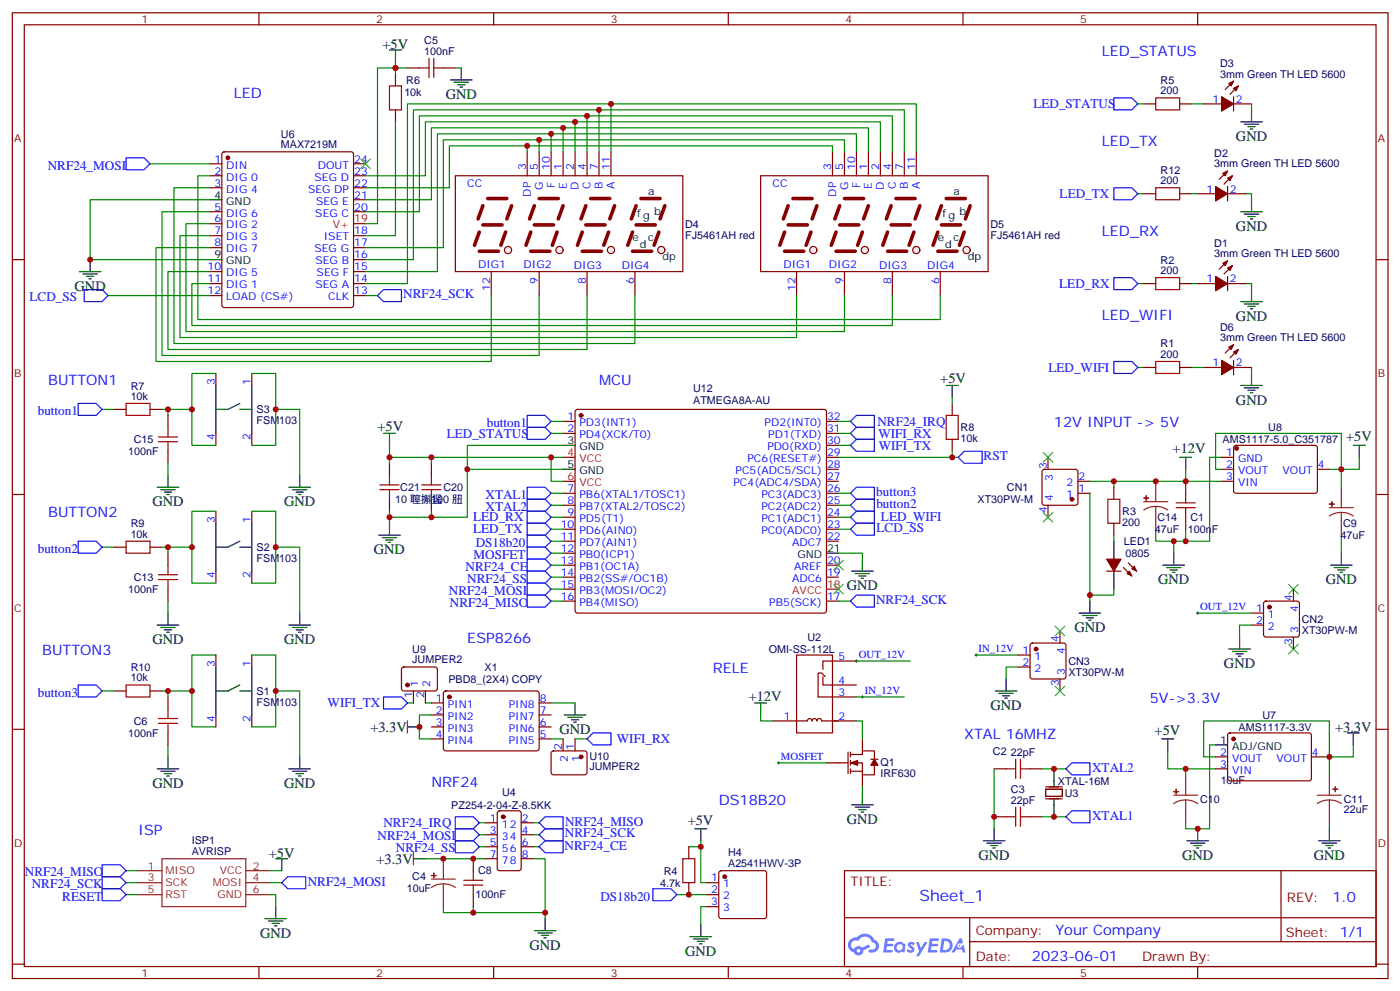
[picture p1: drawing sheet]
<svg xmlns="http://www.w3.org/2000/svg" width="413mm" height="292mm" viewBox="0 0 413 292" stroke-linecap="round" stroke-linejoin="round" font-family="sans-serif">
<defs><g id="words">
<text font-size="4.6" fill="#00f" x="270.9" y="265.4">Sheet_1</text>
<g font-size="4.2">
<text x="112.7" y="14.4">+5V</text>
<text x="131.3" y="29.2">GND</text>
<text x="364.2" y="41.5">GND</text>
<text x="364.2" y="68">GND</text>
<text x="22" y="85.6">GND</text>
<text x="364.2" y="94.4">GND</text>
<text x="277" y="112.8">+5V</text>
<text x="364.2" y="119.1">GND</text>
<text x="111.2" y="126.9">+5V</text>
<text x="396.6" y="129.9">+5V</text>
<text x="345.5" y="133.5">+12V</text>
<text x="44.9" y="149.1">GND</text>
<text x="83.7" y="149.1">GND</text>
<text x="110.2" y="163.2">GND</text>
<text x="249.5" y="173.8">GND</text>
<text x="341.2" y="172">GND</text>
<text x="390.6" y="172">GND</text>
<text x="44.9" y="189.7">GND</text>
<text x="83.7" y="189.7">GND</text>
<text x="316.5" y="186.2">GND</text>
<text x="360.6" y="196.7">GND</text>
<text x="220.6" y="206.3">+12V</text>
<text x="291.9" y="209.1">GND</text>
<text x="109.1" y="215.5">+3.3V</text>
<text x="393.4" y="215.5">+3.3V</text>
<text x="164.9" y="216.1">GND</text>
<text x="340.2" y="216.4">+5V</text>
<text x="44.9" y="232">GND</text>
<text x="83.7" y="232">GND</text>
<text x="202.6" y="242.8">+5V</text>
<text x="249.5" y="242.6">GND</text>
<text x="79.2" y="252.5">+5V</text>
<text x="110.9" y="254.3">+3.3V</text>
<text x="288.3" y="253.2">GND</text>
<text x="348.3" y="253.2">GND</text>
<text x="387.1" y="253.2">GND</text>
<text x="76.7" y="276.1">GND</text>
<text x="156" y="279.6">GND</text>
<text x="201.9" y="281.4">GND</text>
</g>
<g font-size="4.2" fill="#00f">
<text x="324.7" y="16.5">LED_STATUS</text>
<text x="68.9" y="28.8">LED</text>
<text x="324.7" y="42.9">LED_TX</text>
<text x="324.7" y="69.4">LED_RX</text>
<text x="324.7" y="94.1">LED_WIFI</text>
<text x="14.2" y="113.5">BUTTON1</text>
<text x="176.5" y="113.5">MCU</text>
<text x="310.6" y="125.8">12V INPUT -&gt; 5V</text>
<text x="14.2" y="152.3">BUTTON2</text>
<text x="137.7" y="189.3">ESP8266</text>
<text x="12.5" y="192.9">BUTTON3</text>
<text x="210" y="198.2">RELE</text>
<text x="338.8" y="207">5V-&gt;3.3V</text>
<text x="284.1" y="217.6">XTAL 16MHZ</text>
<text x="127.1" y="231.7">NRF24</text>
<text x="211.8" y="237">DS18B20</text>
<text x="40.7" y="245.8">ISP</text>
<text x="392.6" y="265.6">1.0</text>
<text x="311" y="275.2">Your Company</text>
<text x="304.1" y="283">2023-06-01</text>
</g>
<g font-size="3.9" fill="#00f">
<text x="304.5" y="31.9">LED_STATUS</text>
<text x="14.1" y="49.9">NRF24_MOSI</text>
<text x="312.2" y="58.3">LED_TX</text>
<text x="8.7" y="88.7">LCD_SS</text>
<text x="118.8" y="87.8">NRF24_SCK</text>
<text x="312.1" y="84.7">LED_RX</text>
<text x="308.9" y="109.5">LED_WIFI</text>
<text x="11.1" y="122.3">button1</text>
<text x="143.4" y="125.8">button1</text>
<text x="258.5" y="125.3">NRF24_IRQ</text>
<text x="131.6" y="128.9">LED_STATUS</text>
<text x="258.8" y="128.9">WIFI_RX</text>
<text x="258.9" y="132.4">WIFI_TX</text>
<text x="289.8" y="135.4">RST</text>
<text x="143.1" y="146.9">XTAL1</text>
<text x="258.2" y="146.1">button3</text>
<text x="258.2" y="149.5">button2</text>
<text x="139.4" y="153.5">LED_RX</text>
<text x="143.1" y="150.4">XTAL2</text>
<text x="259.6" y="153.5">LED_WIFI</text>
<text x="139.4" y="157.1">LED_TX</text>
<text x="140.2" y="161.1">DS18b20</text>
<text x="258.3" y="156.7">LCD_SS</text>
<text x="11.1" y="162.8">button2</text>
<text x="139.5" y="164.6">MOSFET</text>
<text x="137.2" y="168.2">NRF24_CE</text>
<text x="137.7" y="171.6">NRF24_SS</text>
<text x="132.3" y="175.1">NRF24_MOSI</text>
<text x="132.6" y="178.6">NRF24_MISO</text>
<text x="258.1" y="177.8">NRF24_SCK</text>
<text x="11.1" y="205.2">button3</text>
<text x="96.5" y="208.2">WIFI_TX</text>
<text x="181.8" y="218.7">WIFI_RX</text>
<text x="321.8" y="227.2">XTAL2</text>
<text x="113" y="243.5">NRF24_IRQ</text>
<text x="166.5" y="243.1">NRF24_MISO</text>
<text x="321.8" y="241.3">XTAL1</text>
<text x="111.3" y="247.5">NRF24_MOSI</text>
<text x="116.6" y="251">NRF24_SS</text>
<text x="166.4" y="250.1">NRF24_CE</text>
<text x="166.4" y="246.6">NRF24_SCK</text>
<text x="7.4" y="258">NRF24_MISO</text>
<text x="9.4" y="261.6">NRF24_SCK</text>
<text x="90.7" y="260.8">NRF24_MOSI</text>
<text x="18.3" y="265.2">RESET</text>
<text x="176.9" y="265.3">DS18b20</text>
</g>
<g font-size="3.9" fill="#800">
<text x="250.6" y="260.9">TITLE:</text>
<text x="379.2" y="265.6">REV:</text>
<text x="287.5" y="275.1">Company:</text>
<text x="378.9" y="275.8">Sheet: 1/1</text>
<text x="287.5" y="282.8">Date:</text>
<text x="336.5" y="282.9">Drawn By:</text>
</g>
<g font-size="3.2" fill="#800">
<text x="41.7" y="6.8">1</text>
<text x="110.9" y="6.8">2</text>
<text x="180" y="6.8">3</text>
<text x="249.2" y="6.8">4</text>
<text x="318.3" y="6.8">5</text>
<text x="4.2" y="41.9">A</text>
<text x="406" y="41.9">A</text>
<text x="4.2" y="111">B</text>
<text x="406" y="111">B</text>
<text x="4.2" y="180.2">C</text>
<text x="406" y="180.2">C</text>
<text x="4.2" y="249.3">D</text>
<text x="406" y="249.3">D</text>
<text x="41.7" y="287.6">1</text>
<text x="110.9" y="287.6">2</text>
<text x="180" y="287.6">3</text>
<text x="249.2" y="287.6">4</text>
<text x="318.3" y="287.6">5</text>
</g>
<g font-size="3.2" fill="#000080">
<text x="125" y="16.1">100nF</text>
<text x="125" y="12.9">C5</text>
<text x="359.5" y="22.8">3mm Green TH LED 5600</text>
<text x="359.5" y="19.8">D3</text>
<text x="119.1" y="28.2">10k</text>
<text x="119.7" y="24.7">R6</text>
<text x="342" y="27.8">200</text>
<text x="342" y="24.7">R5</text>
<text x="82.8" y="40.6">U6</text>
<text x="82.8" y="43.5">MAX7219M</text>
<text x="357.8" y="46.3">D2</text>
<text x="342" y="51.2">R12</text>
<text x="357.8" y="49.3">3mm Green TH LED 5600</text>
<text x="342" y="54.2">200</text>
<text x="201.9" y="70.3">FJ5461AH red</text>
<text x="201.9" y="67.2">D4</text>
<text x="291.9" y="70.3">FJ5461AH red</text>
<text x="291.9" y="67.2">D5</text>
<text x="342" y="77.6">R2</text>
<text x="357.8" y="75.7">3mm Green TH LED 5600</text>
<text x="357.8" y="72.7">D1</text>
<text x="342" y="80.7">200</text>
<text x="359.5" y="100.4">3mm Green TH LED 5600</text>
<text x="359.5" y="97.4">D6</text>
<text x="342" y="105.4">200</text>
<text x="342" y="102.3">R1</text>
<text x="38.5" y="117.7">10k</text>
<text x="38.5" y="114.7">R7</text>
<text x="204.2" y="118.9">ATMEGA8A-AU</text>
<text x="204.2" y="115.6">U12</text>
<text x="75.6" y="124.9">FSM103</text>
<text x="75.6" y="121.7">S3</text>
<text x="39.4" y="130.5">C15</text>
<text x="283" y="130.1">10k</text>
<text x="283" y="127">R8</text>
<text x="360.2" y="130.5">AMS1117-5.0_C351787</text>
<text x="373.7" y="127">U8</text>
<text x="37.8" y="134">100nF</text>
<text x="116.4" y="148.1">10 䏄㩂䀀</text>
<text x="118" y="144.6">C21</text>
<text x="127" y="148.1">100 䏔␀</text>
<text x="130.6" y="144.6">C20</text>
<text x="288" y="148.1">XT30PW-M</text>
<text x="296.7" y="144.6">CN1</text>
<text x="38.5" y="155.3">R9</text>
<text x="330.7" y="154.8">200</text>
<text x="330.7" y="151.7">R3</text>
<text x="341" y="153.4">C14</text>
<text x="350.8" y="153.4">C1</text>
<text x="395.7" y="155.2">C9</text>
<text x="38.5" y="158.3">10k</text>
<text x="331.1" y="160.5">LED1</text>
<text x="340.3" y="157">47uF</text>
<text x="350" y="157">100nF</text>
<text x="395" y="158.7">47uF</text>
<text x="75.6" y="165.4">FSM103</text>
<text x="75.6" y="162.3">S2</text>
<text x="331.6" y="164">0805</text>
<text x="39.4" y="171.1">C13</text>
<text x="37.8" y="174.6">100nF</text>
<text x="383.6" y="183.4">CN2</text>
<text x="237.9" y="188.7">U2</text>
<text x="383.6" y="186.6">XT30PW-M</text>
<text x="38.5" y="197.6">R10</text>
<text x="121.5" y="195.3">JUMPER2</text>
<text x="121.5" y="192.2">U9</text>
<text x="142.8" y="197.5">X1</text>
<text x="226.5" y="192.2">OMI-SS-112L</text>
<text x="314.8" y="195.8">CN3</text>
<text x="38.5" y="200.6">10k</text>
<text x="132.1" y="201">PBD8_(2X4) COPY</text>
<text x="314.8" y="198.9">XT30PW-M</text>
<text x="75.6" y="207.8">FSM103</text>
<text x="75.6" y="204.6">S1</text>
<text x="39.4" y="213.4">C6</text>
<text x="364.9" y="215.1">AMS1117-3.3V</text>
<text x="371.9" y="211.7">U7</text>
<text x="37.8" y="216.9">100nF</text>
<text x="173.7" y="226.8">JUMPER2</text>
<text x="173.7" y="223.6">U10</text>
<text x="259.4" y="225.7">Q1</text>
<text x="292.6" y="222.3">C2</text>
<text x="297.9" y="222.5">22pF</text>
<text x="259.4" y="228.8">IRF630</text>
<text x="297.9" y="233.4">C3</text>
<text x="311.7" y="231.1">XTAL-16M</text>
<text x="359.7" y="231">10uF</text>
<text x="133" y="238.1">PZ254-2-04-Z-8.5KK</text>
<text x="147.9" y="234.5">U4</text>
<text x="297.9" y="236.6">22pF</text>
<text x="313.7" y="234.6">U3</text>
<text x="353.6" y="236.3">C10</text>
<text x="395.9" y="239.5">22uF</text>
<text x="395.9" y="236.4">C11</text>
<text x="56.5" y="251.7">AVRISP</text>
<text x="56.5" y="248.5">ISP1</text>
<text x="140.9" y="257.5">C8</text>
<text x="195.6" y="257.5">R4</text>
<text x="214.5" y="255.2">A2541HWV-3P</text>
<text x="214.5" y="252.1">H4</text>
<text x="119.8" y="262.8">10uF</text>
<text x="121.5" y="259.2">C4</text>
<text x="194.5" y="261.1">4.7k</text>
<text x="140.1" y="264.5">100nF</text>
</g>
<g font-size="3.2" fill="#00f">
<text x="357.2" y="30.2">1</text>
<text x="364.2" y="30.2">2</text>
<text x="63.2" y="47.9">1</text>
<text x="104.4" y="47.9">24</text>
<text x="63.2" y="51.4">2</text>
<text x="66.7" y="53.2">DIG 0</text>
<text x="66.7" y="49.6">DIN</text>
<text x="92.7" y="53.2">SEG D</text>
<text x="93.6" y="49.6">DOUT</text>
<text x="104.4" y="51.4">23</text>
<text x="155" y="50" transform="rotate(-90 155 50)">3</text>
<text x="158.5" y="50" transform="rotate(-90 158.5 50)">5</text>
<text x="162" y="50" transform="rotate(-90 162 50)">10</text>
<text x="165.6" y="50" transform="rotate(-90 165.6 50)">1</text>
<text x="169.1" y="50" transform="rotate(-90 169.1 50)">2</text>
<text x="172.6" y="50" transform="rotate(-90 172.6 50)">4</text>
<text x="176.1" y="50" transform="rotate(-90 176.1 50)">7</text>
<text x="179.7" y="50" transform="rotate(-90 179.7 50)">11</text>
<text x="244.9" y="50" transform="rotate(-90 244.9 50)">3</text>
<text x="248.5" y="50" transform="rotate(-90 248.5 50)">5</text>
<text x="252" y="50" transform="rotate(-90 252 50)">10</text>
<text x="255.5" y="50" transform="rotate(-90 255.5 50)">1</text>
<text x="259" y="50" transform="rotate(-90 259 50)">2</text>
<text x="262.6" y="50" transform="rotate(-90 262.6 50)">4</text>
<text x="266.1" y="50" transform="rotate(-90 266.1 50)">7</text>
<text x="269.6" y="50" transform="rotate(-90 269.6 50)">11</text>
<text x="63.2" y="54.9">3</text>
<text x="66.7" y="56.7">DIG 4</text>
<text x="90.8" y="56.7">SEG DP</text>
<text x="104.4" y="54.9">22</text>
<text x="104.4" y="58.5">21</text>
<text x="137.7" y="55">CC</text>
<text x="156.4" y="57.9" transform="rotate(-90 156.4 57.9)">DP</text>
<text x="159.9" y="56" transform="rotate(-90 159.9 56)">G</text>
<text x="163.4" y="55.3" transform="rotate(-90 163.4 55.3)">F</text>
<text x="167" y="55.5" transform="rotate(-90 167 55.5)">E</text>
<text x="170.5" y="56" transform="rotate(-90 170.5 56)">D</text>
<text x="174" y="55.7" transform="rotate(-90 174 55.7)">C</text>
<text x="177.6" y="55.7" transform="rotate(-90 177.6 55.7)">B</text>
<text x="181.1" y="55.7" transform="rotate(-90 181.1 55.7)">A</text>
<text x="227.6" y="55">CC</text>
<text x="246.3" y="57.9" transform="rotate(-90 246.3 57.9)">DP</text>
<text x="249.9" y="56" transform="rotate(-90 249.9 56)">G</text>
<text x="253.4" y="55.3" transform="rotate(-90 253.4 55.3)">F</text>
<text x="256.9" y="55.5" transform="rotate(-90 256.9 55.5)">E</text>
<text x="260.5" y="56" transform="rotate(-90 260.5 56)">D</text>
<text x="264" y="55.7" transform="rotate(-90 264 55.7)">C</text>
<text x="267.5" y="55.7" transform="rotate(-90 267.5 55.7)">B</text>
<text x="271" y="55.7" transform="rotate(-90 271 55.7)">A</text>
<text x="355.5" y="56.7">1</text>
<text x="362.4" y="56.7">2</text>
<text x="63.2" y="65.5">6</text>
<text x="63.2" y="62">5</text>
<text x="66.7" y="63.7">DIG 6</text>
<text x="92.9" y="63.7">SEG C</text>
<text x="93.1" y="60.2">SEG E</text>
<text x="104.4" y="62">20</text>
<text x="63.2" y="69">7</text>
<text x="66.7" y="70.8">DIG 3</text>
<text x="66.7" y="67.3">DIG 2</text>
<text x="95.4" y="70.8">ISET</text>
<text x="104.4" y="69">18</text>
<text x="63.2" y="72.6">8</text>
<text x="66.7" y="74.3">DIG 7</text>
<text x="92.7" y="74.3">SEG G</text>
<text x="92.9" y="77.9">SEG B</text>
<text x="104.4" y="72.6">17</text>
<text x="104.4" y="76.1">16</text>
<text x="61.2" y="83.1">11</text>
<text x="61.2" y="79.6">10</text>
<text x="66.7" y="81.4">DIG 5</text>
<text x="93.3" y="81.4">SEG F</text>
<text x="104.4" y="79.6">15</text>
<text x="104.4" y="83.1">14</text>
<text x="140.9" y="79">DIG1</text>
<text x="154.3" y="79">DIG2</text>
<text x="158.5" y="83.8" transform="rotate(-90 158.5 83.8)">9</text>
<text x="169.1" y="79.1">DIG3</text>
<text x="172.6" y="83.8" transform="rotate(-90 172.6 83.8)">8</text>
<text x="183.2" y="79.1">DIG4</text>
<text x="186.7" y="83.8" transform="rotate(-90 186.7 83.8)">6</text>
<text x="230.8" y="79">DIG1</text>
<text x="244.2" y="79">DIG2</text>
<text x="248.5" y="83.8" transform="rotate(-90 248.5 83.8)">9</text>
<text x="259" y="79.1">DIG3</text>
<text x="262.6" y="83.8" transform="rotate(-90 262.6 83.8)">8</text>
<text x="273.2" y="79.1">DIG4</text>
<text x="276.7" y="83.8" transform="rotate(-90 276.7 83.8)">6</text>
<text x="355.5" y="83.1">1</text>
<text x="362.4" y="83.1">2</text>
<text x="61.2" y="86.7">12</text>
<text x="66.7" y="88.4">LOAD (CS#)</text>
<text x="66.7" y="84.9">DIG 1</text>
<text x="92.9" y="84.9">SEG A</text>
<text x="96.7" y="88.4">CLK</text>
<text x="104.4" y="86.7">13</text>
<text x="144.4" y="85.8" transform="rotate(-90 144.4 85.8)">12</text>
<text x="234.4" y="85.8" transform="rotate(-90 234.4 85.8)">12</text>
<text x="357.2" y="107.8">1</text>
<text x="364.2" y="107.8">2</text>
<text x="63.3" y="113.5" transform="rotate(-90 63.3 113.5)">3</text>
<text x="73.8" y="113.5" transform="rotate(-90 73.8 113.5)">1</text>
<text x="167.2" y="123.7">1</text>
<text x="170.7" y="125.5">PD3(INT1)</text>
<text x="225.3" y="125.5">PD2(INT0)</text>
<text x="243.7" y="123.7">32</text>
<text x="63.3" y="129.6" transform="rotate(-90 63.3 129.6)">4</text>
<text x="73.8" y="129.6" transform="rotate(-90 73.8 129.6)">2</text>
<text x="167.2" y="127.2">2</text>
<text x="170.7" y="129">PD4(XCK/T0)</text>
<text x="226.4" y="129">PD1(TXD)</text>
<text x="243.7" y="130.8">30</text>
<text x="243.7" y="127.2">31</text>
<text x="220.2" y="136.1">PC6(RESET#)</text>
<text x="226.1" y="132.5">PD0(RXD)</text>
<text x="243.7" y="137.8">28</text>
<text x="243.7" y="134.3">29</text>
<text x="361.3" y="134.3">1</text>
<text x="361.3" y="137.8">2</text>
<text x="364.8" y="136.1">GND</text>
<text x="388.3" y="137.8">4</text>
<text x="216.1" y="143.1">PC4(ADC4/SDA)</text>
<text x="216.8" y="139.6">PC5(ADC5/SCL)</text>
<text x="243.7" y="141.4">27</text>
<text x="308.4" y="138" transform="rotate(-90 308.4 138)">3</text>
<text x="310.2" y="141.5" transform="rotate(-90 310.2 141.5)">3</text>
<text x="314.3" y="143.1">2</text>
<text x="317.8" y="141.4">2</text>
<text x="361.3" y="141.4">3</text>
<text x="364.8" y="139.6">VOUT</text>
<text x="364.8" y="143.1">VIN</text>
<text x="377.9" y="139.6">VOUT</text>
<text x="167.2" y="144.9">7</text>
<text x="167.2" y="148.4">8</text>
<text x="170.7" y="146.6">PB6(XTAL1/TOSC1)</text>
<text x="224.3" y="146.6">PC3(ADC3)</text>
<text x="243.7" y="148.4">25</text>
<text x="243.7" y="144.9">26</text>
<text x="310.2" y="147.5" transform="rotate(-90 310.2 147.5)">4</text>
<text x="314.3" y="146.6">1</text>
<text x="317.8" y="144.9">1</text>
<text x="63.3" y="154.1" transform="rotate(-90 63.3 154.1)">3</text>
<text x="73.8" y="154.1" transform="rotate(-90 73.8 154.1)">1</text>
<text x="165.2" y="155.5">10</text>
<text x="167.2" y="151.9">9</text>
<text x="170.7" y="150.2">PB7(XTAL2/TOSC2)</text>
<text x="170.7" y="153.7">PD5(T1)</text>
<text x="224.3" y="153.7">PC1(ADC1)</text>
<text x="224.3" y="150.2">PC2(ADC2)</text>
<text x="243.7" y="155.5">23</text>
<text x="243.7" y="151.9">24</text>
<text x="308.4" y="151" transform="rotate(-90 308.4 151)">4</text>
<text x="165.2" y="159">11</text>
<text x="170.7" y="157.2">PD6(AIN0)</text>
<text x="170.7" y="160.8">PD7(AIN1)</text>
<text x="224.3" y="157.2">PC0(ADC0)</text>
<text x="233.4" y="160.8">ADC7</text>
<text x="243.7" y="159">22</text>
<text x="165.2" y="162.5">12</text>
<text x="165.2" y="166.1">13</text>
<text x="170.7" y="164.3">PB0(ICP1)</text>
<text x="170.7" y="167.8">PB1(OC1A)</text>
<text x="234" y="167.8">AREF</text>
<text x="243.7" y="166.1">20</text>
<text x="63.3" y="170.2" transform="rotate(-90 63.3 170.2)">4</text>
<text x="73.8" y="170.2" transform="rotate(-90 73.8 170.2)">2</text>
<text x="165.2" y="169.6">14</text>
<text x="165.2" y="173.1">15</text>
<text x="170.7" y="171.3">PB2(SS#/OC1B)</text>
<text x="233.4" y="171.3">ADC6</text>
<text x="243.7" y="169.6">19</text>
<text x="165.2" y="176.6">16</text>
<text x="170.7" y="174.9">PB3(MOSI/OC2)</text>
<text x="170.7" y="178.4">PB4(MISO)</text>
<text x="226.6" y="178.4">PB5(SCK)</text>
<text x="243.7" y="176.6">17</text>
<text x="353.6" y="179.6">OUT_12V</text>
<text x="380.8" y="176.8" transform="rotate(-90 380.8 176.8)">4</text>
<text x="370.1" y="180.2">1</text>
<text x="370.1" y="183.7">2</text>
<text x="373.6" y="181.9">1</text>
<text x="373.6" y="185.5">2</text>
<text x="382.5" y="180.3" transform="rotate(-90 382.5 180.3)">4</text>
<text x="288.3" y="192">IN_12V</text>
<text x="312" y="189.2" transform="rotate(-90 312 189.2)">4</text>
<text x="380.8" y="189.8" transform="rotate(-90 380.8 189.8)">3</text>
<text x="382.5" y="186.3" transform="rotate(-90 382.5 186.3)">3</text>
<text x="63.3" y="196.4" transform="rotate(-90 63.3 196.4)">3</text>
<text x="73.8" y="196.4" transform="rotate(-90 73.8 196.4)">1</text>
<text x="247.1" y="194.3">5</text>
<text x="253.1" y="193.7">OUT_12V</text>
<text x="301.3" y="192.5">1</text>
<text x="301.3" y="196">2</text>
<text x="304.8" y="194.3">1</text>
<text x="304.8" y="197.8">2</text>
<text x="313.7" y="192.7" transform="rotate(-90 313.7 192.7)">4</text>
<text x="123.2" y="202.1" transform="rotate(-90 123.2 202.1)">1</text>
<text x="126.8" y="202.1" transform="rotate(-90 126.8 202.1)">2</text>
<text x="247.1" y="201.3">4</text>
<text x="312" y="202.1" transform="rotate(-90 312 202.1)">3</text>
<text x="313.7" y="198.6" transform="rotate(-90 313.7 198.6)">3</text>
<text x="121.5" y="205.6" transform="rotate(-90 121.5 205.6)">1</text>
<text x="125" y="205.6" transform="rotate(-90 125 205.6)">2</text>
<text x="128.4" y="206.6">1</text>
<text x="131.9" y="208.4">PIN1</text>
<text x="149.9" y="208.4">PIN8</text>
<text x="159" y="206.6">8</text>
<text x="247.1" y="204.9">3</text>
<text x="254.8" y="204.3">IN_12V</text>
<text x="63.3" y="212.5" transform="rotate(-90 63.3 212.5)">4</text>
<text x="73.8" y="212.5" transform="rotate(-90 73.8 212.5)">2</text>
<text x="128.4" y="210.1">2</text>
<text x="128.4" y="213.7">3</text>
<text x="131.9" y="211.9">PIN2</text>
<text x="131.9" y="215.4">PIN3</text>
<text x="149.9" y="215.4">PIN6</text>
<text x="149.9" y="211.9">PIN7</text>
<text x="159" y="213.7">6</text>
<text x="159" y="210.1">7</text>
<text x="230.9" y="211.9">1</text>
<text x="247.1" y="211.9">2</text>
<text x="128.4" y="217.2">4</text>
<text x="131.9" y="219">PIN4</text>
<text x="149.9" y="219">PIN5</text>
<text x="159" y="217.2">5</text>
<text x="165.6" y="220.9" transform="rotate(-90 165.6 220.9)">2</text>
<text x="169.1" y="220.9" transform="rotate(-90 169.1 220.9)">1</text>
<text x="167.3" y="224.4" transform="rotate(-90 167.3 224.4)">2</text>
<text x="170.9" y="224.4" transform="rotate(-90 170.9 224.4)">1</text>
<text x="230.1" y="223.7">MOSFET</text>
<text x="359.5" y="222.5">2</text>
<text x="359.5" y="226">3</text>
<text x="363" y="224.3">VOUT</text>
<text x="363" y="227.8">VIN</text>
<text x="376.1" y="224.3">VOUT</text>
<text x="386.6" y="222.5">4</text>
<text x="144.3" y="241.9">1</text>
<text x="144.3" y="245.4">3</text>
<text x="147.8" y="243.7">12</text>
<text x="153.7" y="245.4">4</text>
<text x="153.7" y="241.9">2</text>
<text x="144.3" y="249">5</text>
<text x="147.8" y="247.2">34</text>
<text x="147.8" y="250.7">56</text>
<text x="153.7" y="249">6</text>
<text x="144.3" y="252.5">7</text>
<text x="147.8" y="254.2">78</text>
<text x="153.7" y="252.5">8</text>
<text x="209.6" y="259.5">1</text>
<text x="209.6" y="263.1">2</text>
<text x="213.1" y="261.3">1</text>
<text x="209.6" y="266.6">3</text>
<text x="213.1" y="264.8">2</text>
<text x="213.1" y="268.4">3</text>
</g>
<g font-size="3.2">
<text x="63.2" y="58.5">4</text>
<text x="191" y="57.5">a</text>
<text x="280.9" y="57.5">a</text>
<text x="66.7" y="60.2">GND</text>
<text x="187.8" y="63.9">fg b</text>
<text x="277.7" y="63.9">fg b</text>
<text x="186.4" y="70.9">e</text>
<text x="191" y="70.9">c</text>
<text x="276.3" y="70.9">e</text>
<text x="280.9" y="70.9">c</text>
<text x="63.2" y="76.1">9</text>
<text x="66.7" y="77.9">GND</text>
<text x="188.5" y="73.1">d</text>
<text x="195.2" y="76.6">dp</text>
<text x="278.4" y="73.1">d</text>
<text x="285.2" y="76.6">dp</text>
<text x="167.2" y="130.8">3</text>
<text x="167.2" y="137.8">5</text>
<text x="170.7" y="132.5">GND</text>
<text x="170.7" y="139.6">GND</text>
<text x="234.9" y="164.3">GND</text>
<text x="243.7" y="162.5">21</text>
<text x="359.5" y="219">1</text>
<text x="363" y="220.7">ADJ/GND</text>
</g>
<g font-size="3.2" fill="#f00">
<text x="104.4" y="65.5">19</text>
<text x="98.1" y="67.3">V+</text>
<text x="167.2" y="134.3">4</text>
<text x="170.7" y="136.1">VCC</text>
<text x="167.2" y="141.4">6</text>
<text x="170.7" y="143.1">VCC</text>
<text x="243.7" y="173.1">18</text>
<text x="233.4" y="174.9">AVCC</text>
</g>
<g font-size="3.2" fill="#8d2323">
<text x="43.6" y="256">1</text>
<text x="48.8" y="257.4">MISO</text>
<text x="64.8" y="257.4">VCC</text>
<text x="74.5" y="256">2</text>
<text x="43.6" y="259.5">3</text>
<text x="43.6" y="263.1">5</text>
<text x="48.8" y="260.9">SCK</text>
<text x="62.7" y="260.9">MOSI</text>
<text x="74.5" y="263.1">6</text>
<text x="74.5" y="259.5">4</text>
<text x="48.8" y="264.5">RST</text>
<text x="64.1" y="264.5">GND</text>
</g>
</g></defs>
<g fill="none" stroke="#870000" stroke-width=".35">
<path d="M3.6 3.8h405.4v284.3h-405.4zM7.2 7.3h398.2v277.3h-398.2zM76.3 3.8v3.5M145.5 3.8v3.5M214.6 3.8v3.5M283.7 3.8v3.5M352.9 3.8v3.5M3.6 76.4h3.6M405.4 76.4h3.6M3.6 145.6h3.6M405.4 145.6h3.6M3.6 214.7h3.6"/>
<path d="M405.4 214.7h3.6M248.8 256.4h156.6v28.2h-156.6zM377.4 256.4v20.9M248.8 270.2h156.5M285.7 277.3h119.6M285.7 270.2v14.1M3.6 283.9h3.6M76.3 284.6v3.5M145.5 284.6v3.5M214.6 284.6v3.5M283.7 284.6v3.5M352.9 284.6v3.5"/>
<path d="M405.4 283.9h3.6"/>
</g>
<g fill="#5487ff">
<path d="M267.8 277.5a1.22 1.22 0 0 1 1.7 .3l-.4 .6a.47 .47 0 0 0-.3-.4 .47 .47 0 0 0-.5 .2l.2 .2a1.14 1.14 0 0 1 .7 1.7 1.14 1.14 0 0 1-1.9 0l-.2-.2 .5-.5 .7 .4a.29 .29 0 0 0 .4-.2 .29 .29 0 0 0-.3-.4 1.04 1.04 0 0 1-.6-1.7z"/>
<path d="M260.8 276.3h2.4l.3 .2-.1 .5h-1.9l-.1 .9h1.5l.4 .4-.4 .3h-1.6l-.2 1.1 1.8 .1 .1 .3-.1 .3h-2.7z"/>
<path d="M274 276.3h2.3l.3 .2-.1 .5h-1.8l-.1 .9h1.5l.3 .4-.4 .3h-1.6l-.1 1.1 1.7 .1 .2 .3-.2 .3h-2.6z"/>
<path d="M282.7 276.3h.7l.3 1.2-.6 .4a.69 .69 0 0 0-1 .2 .69 .69 0 0 0 .5 1 .69 .69 0 0 0 .8-.6l.5-.3 .6 2.2h-.8l-.2-.8h-1.8l-.5 .8h-.8z"/>
<path d="M269.9 277.4h.8l.6 1.8 1.1-1.8h.9l-2.6 4.2h-.8l.9-1.6z"/>
<path d="M277.5 276.3l-.6 4.1h1.3a2.11 2.11 0 0 0 2.5-2.1 2.11 2.11 0 0 0-2.5-2zM278.2 277a1.39 1.39 0 0 1 1.7 1.4 1.39 1.39 0 0 1-1.8 1.3h-.3z"/>
<path d="M263.8 277.9a1.54 1.54 0 0 0-.1 2.2 1.54 1.54 0 0 0 2.2 .1l.6 .2 .3-2.3-.2-.2h-.4a1.49 1.49 0 0 0-2.4 0zM264.1 278.9a.94 .94 0 0 1 1.8 0 .94 .94 0 0 1-1.8 0z"/>
<path d="M250.5 276.7a2.18 2.18 0 0 0 1.1 3.7 1.44 1.44 0 0 0 1.6 .9 1.44 1.44 0 0 0 1.2-1.5l2-1-.5-.7-1.9 .9a1.47 1.47 0 0 0-2.4 .5 1.39 1.39 0 0 1-.7-2 1.39 1.39 0 0 1 2-.4 2.12 2.12 0 0 1 2.2-1.3 2.12 2.12 0 0 1 1.9 1.7 1.14 1.14 0 0 1 1.1 1.4 1.14 1.14 0 0 1-1.7 .7 .43 .43 0 0 0-.5 .4 .43 .43 0 0 0 .4 .5 1.98 1.98 0 0 0 2.5-1.3 1.98 1.98 0 0 0-1.2-2.5 3.1 3.1 0 0 0-5.3-.7l-.9 .1zM252.4 280a.55 .55 0 0 1 1.1 0 .55 .55 0 0 1-1.1 0z"/>
<circle cx="282.7" cy="278.4" r=".26"/>
</g>
<g fill="none" stroke="#008700" stroke-width=".35">
<path d="M335.2 30.6h1.8M351.1 30.6h3.5M368.8 30.6v1.7M335.2 57h1.8M351.1 57h1.8M367 57h1.8v1.8M335.2 83.5h1.8M351.1 83.5h1.8M367 83.5h1.8v1.8M349.4 138.2v3.5M359.9 138.2h-1.7v-10.6h37v10.6h-3.5M359.9 134.7h-3.5v24.6h-7"/>
<path d="M400.5 134.7v3.5h-5.3v5.3M321.1 145.2v30h7.1v-1.7M321.1 141.7h38.8M328.2 141.7v1.8M328.2 157.6v1.7M340.5 155.8v3.5h8.9v-3.5M345.8 159.3v3.6M395.2 157.6v5.3M321.1 175.2v1.8M252.3 194.6h15.9M120.1 207h1.7M125.3 207h1.8"/>
<path d="M127.1 210.5h-3.5v7.1h3.5M162.4 217.6h3.5M162.4 207h7M169.4 217.6h3.6M224.1 210.5v1.8h3.5M252.3 212.3h1.8v5.3M252.3 205.2h14.2M358.2 219.3h-1.8v24.7h-7v-1.7M398.7 219.3v3.5h-7v-10.5h-37.1v10.5h3.6M229.4 224.6h14.1M254.1 231.7v1.7M292.9 226.4v17.6"/>
<path d="M307 226.4h7.1M344.1 221.1v5.3h5.3M358.2 226.4h-8.8v1.7M389.9 222.8h1.8v5.3M37.1 256.4h3.6M37.1 259.9h3.6M79.5 256.4h3.5M79.5 259.9h3.5M125.3 252.8h17.7M141.2 249.3h1.8M141.2 245.8h1.8M141.2 242.3h1.8"/>
<path d="M157.1 252.8h3.5v17.7M157.1 249.3h1.8M157.1 245.8h1.8M157.1 242.3h1.8M203 249.3h3.5v10.6h1.7M206.5 247.5v1.8M307 240.5h7.1M391.7 242.3v1.7M37.1 263.4h3.6M79.5 263.4h1.7v3.5M130.6 266.9v1.8h30M139.5 266.9v1.8"/>
<path d="M199.4 263.4h8.8M208.2 266.9h-1.7v5.3"/>
</g>
<g fill="none" stroke="#a10000" stroke-width=".35">
<path d="M340.5 28.8h7.1v3.5h-7.1zM340.5 55.3h7.1v3.5h-7.1zM340.5 81.7h7.1v3.6h-7.1zM326.4 147h3.6v7.1h-3.6zM346.5 149.5h5.7M346.5 148.1h5.7M349.4 145.2v2.9M349.4 149.5v2.8M296.4 226.4h2.9M299.3 223.6v5.6M299.3 237.7v5.6M300.7 223.6v5.6"/>
<path d="M300.7 237.7v5.6M300.7 226.4h2.8M136.6 259.2h5.7M139.5 256.4v2.8M201.2 252.8h3.5v7.1h-3.5zM296.4 240.5h2.9M300.7 240.5h2.8M136.6 260.6h5.7M139.5 260.6v2.8"/>
</g>
<g fill="none" stroke="#870000" stroke-width=".35">
<path d="M337 30.6h3.5M347.6 30.6h3.5M354.6 30.6h5.3M363.5 30.6h5.3M363.5 23.9l-2.5 2.5M363.5 28.5v4.2M364.9 25.3l-2.5 2.5M61.8 48.2h3.6M61.8 51.8h3.6M61.8 55.3h3.6M65.6 44.9l.5-.2h37.4l.5 .2 .2 .5v44.5l-.3 .5-.4 .2h-37.4l-.5-.3-.2-.4v-44.5zM104.2 48.2h3.5"/>
<path d="M104.2 51.8h3.5M104.2 55.3h3.5M104.2 58.8h3.5M134.2 51.8h67v28.2h-67zM155.3 44.7v7.1M158.9 44.7v7.1M162.4 44.7v7.1M165.9 44.7v7.1M169.4 44.7v7.1M173 44.7v7.1M176.5 44.7v7.1M180 44.7v7.1"/>
<path d="M337 57h3.5M347.6 57h3.5M352.9 57h5.3M361.7 57h5.3M361.7 50.3l-2.5 2.5M361.7 54.9v4.3M363.1 51.8l-2.5 2.4M61.8 62.3h3.6M61.8 69.4h3.6M61.8 72.9h3.6M61.8 80h3.6M61.8 65.9h3.6"/>
<path d="M104.2 62.3h3.5M104.2 69.4h3.5M104.2 72.9h3.5M104.2 76.4h3.5M104.2 80h3.5M144.7 80v7M158.9 80v7M173 80v7M187.1 80v7M361.7 76.8l-2.5 2.5M363.1 78.2l-2.5 2.5M61.8 83.5h3.6"/>
<path d="M61.8 87h3.6M104.2 83.5h3.5M104.2 87h3.5M337 83.5h3.5M347.6 83.5h3.5M352.9 83.5h5.3M361.7 81.4v4.2M361.7 83.5h5.3M359.9 134.7h3.6M359.9 138.2h3.6M363.7 131.3l.5-.2 23.5 .1 .5 .6-.1 13-.6 .4h-23.6l-.4-.7v-12.7zM388.2 138.2h3.5"/>
<path d="M328.2 143.5v3.5M328.2 154.1v3.5M349.4 141.7v3.5M349.4 152.3v3.5M359.9 141.7h3.6M326.1 168.2h4.2M331 167.1l2.5 2.5M332.4 165.7l2.5 2.5M118.5 196.6l.5-.2h9.4l.5 .7-.1 5.9-.6 .4h-9.5l-.4-.7v-5.6zM234.7 192.9h10.6v22.9h-10.6zM242.5 199.2v2.5h9.8M243.2 199.2l-1.1-1h-1v7h11.2"/>
<path d="M252.3 194.6h-9.8v2.5M121.8 203.4v3.6M125.3 203.4v3.6M127.1 207h3.5M127.1 210.5h3.5M127.1 214h3.5M127.1 217.6h3.5M130.9 203.7l.4-.3 27.1 .1 .5 .7-.1 16.5-.6 .4-27.1-.1-.5-.6v-16.2zM158.9 207h3.5M158.9 210.5h3.5M158.9 214h3.5M158.9 217.6h3.5"/>
<path d="M165.9 217.6v3.5M169.4 217.6v3.5M227.6 212.3h10.3a.71 .71 0 0 1 .7-.7 .71 .71 0 0 1 .7 .7 .71 .71 0 0 1 .7-.7 .71 .71 0 0 1 .7 .7 .71 .71 0 0 1 .7-.7 .71 .71 0 0 1 .7 .7h10.2M254.1 217.6v3.5M361.9 216l.5-.2h23.6l.4 .7-.1 13-.6 .4-23.6-.1-.4-.6v-12.7zM146.7 238.9l.5-.2h5.7l.6 .5 .1 16.5-.5 .6-5.9 .1-.6-.5-.1-16.5zM162.6 221.3l.5-.2h9.4l.5 .7-.1 5.9-.6 .4h-9.5l-.4-.7v-5.6zM243.5 224.6h6.4M249.9 221.4v6.4M250.6 222.1h3.5v-1h3.5v2.5M250.6 224.6h3.5v3.5M250.6 227.1h3.5"/>
<path d="M250.6 221.4v1.4M250.6 223.9v1.4M250.6 226.4v1.4M254.1 228.1v3.6M256.6 223.6h2.1M257.6 225.3v2.8h-3.5M292.9 226.4h3.5M303.5 226.4h3.5M308.1 232.4h4.9v2.1h-4.9zM308.1 235.2h4.9M308.1 231.7h4.9M358.2 222.8h3.5"/>
<path d="M358.2 226.4h3.5M386.4 222.8h3.5M139.5 252.8v3.6M143 242.3h3.5M143 252.8h3.5M143 245.8h3.5M143 249.3h3.5M153.6 242.3h3.5M153.6 252.8h3.5M153.6 245.8h3.5M153.6 249.3h3.5M203 249.3v3.5"/>
<path d="M203 259.9v3.5M208.2 259.9h3.6M212 256.6l.5-.2h12.7l.5 .2 .2 .5v12.7l-.3 .5-.4 .2h-12.7l-.5-.3-.2-.4v-12.7zM292.9 240.5h3.5M303.5 240.5h3.5M139.5 263.4v3.5M208.2 263.4h3.6M208.2 266.9h3.6"/>
</g>
<g fill="#8c2424" stroke="#8c2424" stroke-width=".35">
<path d="M127.8 257.1v1.4z"/>
<path d="M127.1 257.8h1.4z"/>
<path d="M391.7 148.4h1.4z"/>
<path d="M392.4 147.7v1.4z"/>
<path d="M337 146.6l1.4 .1z"/>
<path d="M337.7 145.9v1.5z"/>
<path d="M392.7 232.4h1.5z"/>
<path d="M393.4 231.7l.1 1.4z"/>
<path d="M346.5 232.4l.1 1.4z"/>
<path d="M345.8 233.1h1.4z"/>
</g>
<g fill="none" stroke="#8c2424" stroke-width=".35">
<path d="M337 147.7h7.1M340.5 149.1l1.9 .3 1.7 .8M340.5 149.1l-1.8 .3-1.7 .8M340.5 141.7v6M340.5 149.1v6.7M391.7 149.5h7M395.2 150.9l1.9 .2 1.6 .8M395.2 150.9l-1.8 .2-1.7 .8M395.2 143.5v6M395.2 150.9v6.7M345.8 234.1h7.1M349.4 235.5l-1.9 .3-1.7 .8"/>
<path d="M349.4 235.5l1.8 .3 1.7 .8M349.4 228.1v6M349.4 235.5v6.8M388.2 234.1h7M391.7 235.5l-1.9 .3-1.6 .8M391.7 235.5l1.8 .3 1.7 .8M391.7 228.1v6M391.7 235.5v6.8M40.7 256.4h7M40.7 259.9h7M47.7 252.8h24.7v14.1h-24.7zM72.4 256.4h7.1"/>
<path d="M72.4 259.9h7.1M127.1 258.8h7.1M130.6 252.8v6M40.7 263.4h7M72.4 263.4h7.1M130.6 260.2l-1.8 .3-1.7 .8M130.6 260.2l1.9 .3 1.7 .8M130.6 260.2v6.7"/>
</g>
<g fill="none" stroke="#00f" stroke-width=".35">
<path d="M328.2 28.8h5.3l1.7 1.8-1.7 1.7h-5.3zM328.2 55.3h5.3l1.7 1.7-1.7 1.8h-5.3zM328.2 81.7h5.3l1.7 1.8-1.7 1.8h-5.3zM113 205.2h5.3l1.8 1.8-1.8 1.7h-5.3zM173 217.6l1.7-1.8h5.3v3.5h-5.3zM314.1 226.4l1.7-1.8h5.3v3.5h-5.3zM30.1 254.6h5.3l1.7 1.8-1.7 1.7h-5.3zM30.1 258.1h5.3l1.7 1.8-1.7 1.8h-5.3zM83 259.9l1.8-1.8h5.3v3.6h-5.3zM134.2 240.5h5.3l1.7 1.8-1.7 1.7h-5.3zM134.2 247.5h5.3l1.7 1.8-1.7 1.8h-5.3zM134.2 244h5.3l1.7 1.8-1.7 1.7h-5.3z"/>
<path d="M158.9 242.3l1.7-1.8h5.3v3.5h-5.3zM158.9 245.8l1.7-1.8h5.3v3.5h-5.3zM158.9 249.3l1.7-1.8h5.3v3.6h-5.3zM314.1 240.5l1.7-1.8h5.3v3.6h-5.3zM30.1 261.7h5.3l1.7 1.7-1.7 1.8h-5.3zM192.4 261.7h5.3l1.7 1.7-1.7 1.8h-5.3z"/>
</g>
<g fill="none" stroke="#000" stroke-width=".35">
<path d="M365.6 35.9h6.3M366.6 36.6h4.3M367.7 37.3h2.1M368.4 38h.7M368.8 32.3v3.6M61.8 58.8h3.6M368.8 58.8v3.5M61.8 76.4h3.6M365.6 62.3h6.3M366.6 63h4.3M367.7 63.7h2.1M368.4 64.5h.7"/>
<path d="M365.6 88.8h6.3M366.6 89.5h4.3M367.7 90.2h2.1M368.4 90.9h.7M368.8 85.3v3.5M347.6 134.7h3.5M349.4 134.7v3.5M398.7 131.1h3.6M400.5 131.1v3.6M328.2 159.3v5.3M321.1 177v3.5M328.2 168.2v5.3"/>
<path d="M342.7 166.4h6.3M343.7 167.1h4.2M344.8 167.8h2.1M345.5 168.5h.7M345.8 162.9v3.5M392 166.4h6.4M393.1 167.1h4.2M394.2 167.8h2.1M394.9 168.5h.7M395.2 162.9v3.5M318 180.5h6.3M319 181.2h4.3"/>
<path d="M320.1 181.9h2.1M320.8 182.6h.7M120.1 214h3.5M120.1 212.3v3.5M166.3 210.5h6.3M167.3 211.2h4.3M168.4 211.9h2.1M169.1 212.6h.7M169.4 207v3.5M222.4 207h3.5M224.1 207v3.5M342.3 217.6h3.5"/>
<path d="M344.1 217.6v3.5M358.2 219.3h3.5M397 215.8h3.5M398.7 215.8v3.5M250.9 237h6.4M252 237.7h4.2M253 238.4h2.2M253.8 239.1h.7M254.1 233.4v3.6M310.6 226.4v4.9M310.6 235.5v5M81.2 252.8h3.6"/>
<path d="M83 252.8v3.6M121.8 252.8h3.5M121.8 251.1v3.5M204.7 244h3.5M206.5 244v3.5M289.7 247.5h6.4M290.8 248.2h4.2M291.9 249h2.1M292.6 249.7h.7M292.9 244v3.5M349.7 247.5h6.4M350.8 248.2h4.2"/>
<path d="M351.8 249h2.1M352.5 249.7h.7M352.9 244v3.5M388.5 247.5h6.4M389.6 248.2h4.2M390.6 249h2.1M391.3 249.7h.7M391.7 244v3.5M78.1 270.5h6.3M79.1 271.2h4.3M80.2 271.9h2.1M80.9 272.6h.7"/>
<path d="M81.2 266.9v3.6M157.4 274h6.4M158.5 274.7h4.2M159.6 275.4h2.1M160.3 276.1h.7M160.6 270.5v3.5M203.3 275.8h6.4M204.4 276.5h4.2M205.4 277.2h2.1M206.1 277.9h.7M206.5 272.2v3.6"/>
</g>
<g fill="#870000" stroke="#870000" stroke-width=".35">
<path d="M333.5 167.5l.7-.7 .7 1.4z"/>
<path d="M332.1 168.9l.7-.7 .7 1.4z"/>
<path d="M326.1 164.6h4.2l-2.1 3.6z"/>
<path d="M358.2 54.9l3.5 2.1-3.5 2.2z"/>
<path d="M361.7 52.5l1.4-.7-.7 1.4z"/>
<path d="M360.3 51l1.4-.7-.7 1.5z"/>
<path d="M358.2 81.4l3.5 2.1-3.5 2.1z"/>
<path d="M361.7 78.9l1.4-.7-.7 1.4z"/>
<path d="M360.3 77.5l1.4-.7-.7 1.4z"/>
<path d="M250.6 224.6l2.1-.7v1.4z"/>
<path d="M257.6 223.6l1.1 1.7h-2.1z"/>
<path d="M359.9 28.5l3.6 2.1-3.6 2.1z"/>
<path d="M363.5 26l1.4-.7-.7 1.4z"/>
<path d="M362.1 24.6l1.4-.7-.7 1.4z"/>
<circle cx="148.3" cy="240.5" r=".53"/>
<circle cx="364.3" cy="132" r=".53"/>
<circle cx="363.5" cy="217.6" r=".53"/>
<circle cx="213.5" cy="258.1" r=".53"/>
<circle cx="171.2" cy="222.8" r=".53"/>
<circle cx="120.1" cy="201.7" r=".53"/>
<circle cx="132.4" cy="205.2" r=".53"/>
<circle cx="67.1" cy="46.5" r=".53"/>
</g>
<path d="M252 194.6h.7M252.3 194.3v.7M253.8 205.2h.7M254.1 204.9v.7M229.1 224.6h.7M229.4 224.3v.7" fill="none" stroke="#000" stroke-width=".29"/>
<path d="M104.2 65.9h3.5" fill="none" stroke="#f00" stroke-width=".35"/>
<path d="M174 58.5h5.7M171.6 68.3l-1.5 3.9M171.6 74h5.6M172.6 60.6l-1.4 3.9M172.6 66.2h5.7M179.3 68.3l-1.4 3.9M181.1 60.6l-1.4 3.9" fill="none" stroke="#870000" stroke-width="1.1"/>
<circle cx="180" cy="73.6" r="1.06" fill="#f0f0f0" stroke="#870000" stroke-width=".35"/>
<path d="M158.9 58.5h5.6M156.4 68.3l-1.4 3.9M156.4 74h5.6M157.4 60.6l-1.4 3.9M157.4 66.2h5.7M164.1 68.3l-1.4 3.9M165.9 60.6l-1.4 3.9" fill="none" stroke="#870000" stroke-width="1.1"/>
<circle cx="164.9" cy="73.6" r="1.06" fill="#f0f0f0" stroke="#870000" stroke-width=".35"/>
<path d="M143.7 58.5h5.6M141.2 68.3l-1.4 3.9M141.2 74h5.7M142.3 60.6l-1.4 3.9M142.3 66.2h5.6M149 68.3l-1.4 3.9M150.7 60.6l-1.4 3.9" fill="none" stroke="#870000" stroke-width="1.1"/>
<circle cx="149.7" cy="73.6" r="1.06" fill="#f0f0f0" stroke="#870000" stroke-width=".35"/>
<path d="M188.8 58.5h5.7M186.4 68.3l-1.4 3.9M186.4 74h5.6M187.4 60.6l-1.4 3.9M187.4 66.2h5.7M194.1 68.3l-1.4 3.9M195.9 60.6l-1.4 3.9" fill="none" stroke="#870000" stroke-width="1.1"/>
<circle cx="194.8" cy="73.6" r="1.06" fill="#f0f0f0" stroke="#870000" stroke-width=".35"/>
<g fill="none" stroke="#008700" stroke-width=".35">
<path d="M116.5 18.2v1.8h3.6M116.5 35.9v33.5h-8.8M116.5 21.8v-1.8h-5.3v45.9h-3.5M134.2 20h1.7M44.2 48.2h17.6M61.8 58.8h-35.2v17.6h35.2M155.3 44.7v-1.8h-22.9v12.4h-24.7M158.9 44.7v-3.5h-28.3v31.7h-22.9M162.4 44.7v-5.3h-33.5v40.6h-21.2M165.9 44.7v-7.1h-38.8v21.2h-19.4M169.4 44.7v-8.8h-44.1v15.9h-17.6M173 44.7v-10.6h-49.4v28.2h-15.9"/>
<path d="M176.5 44.7v-12.4h-54.7v44.1h-14.1M180 44.7v-14.1h-59.9v52.9h-12.4M31.9 87h29.9M107.7 87h3.5M280.6 117v1.8M114.8 134.7h12.3v1.7M114.8 131.1v5.3M127.1 134.7h38.8M162.4 134.7v7h3.5M162.4 127.6h3.5M165.9 138.2h-28.2v14.1h-22.9v1.8M165.9 131.1h-28.2v7.1"/>
<path d="M247.1 134.7h35.2M247.1 127.6h3.5M247.1 131.1h3.5M247.1 124.1h3.5M280.6 132.9v1.8M114.8 150.5v1.8M127.1 150.5v1.8M162.4 148.8h3.5M162.4 145.2h3.5M162.4 159.3h3.5M162.4 152.3h3.5M162.4 155.8h3.5"/>
<path d="M247.1 155.8h3.5M162.4 166.4h3.5M162.4 169.9h3.5M162.4 173.5h3.5M162.4 177h3.5M162.4 162.9h3.5M247.1 162.9h7v1.7M247.1 177h3.5"/>
</g>
<g fill="none" stroke="#000" stroke-width=".35">
<path d="M114.8 14.7h3.5M116.5 14.7v3.5M132.8 23.5h6.3M133.8 24.2h4.2M134.9 24.9h2.1M135.6 25.6h.7M135.9 20v3.5M23.4 80h6.3M26.6 76.4v3.6M24.4 80.7h4.3M25.5 81.4h2.1M26.2 82.1h.7"/>
<path d="M278.8 113.5h3.5M280.6 113.5v3.5M113 127.6h3.5M114.8 127.6v3.5M165.9 131.1h3.5M165.9 138.2h3.5M111.6 157.6h6.3M112.6 158.3h4.3M113.7 159h2.1M114.4 159.7h.7M114.8 154.1v3.5M243.5 162.9h3.6"/>
<path d="M250.9 168.2h6.4M252 168.9h4.2M253 169.6h2.2M253.8 170.3h.7M254.1 164.6v3.6"/>
</g>
<path d="M106.3 46.8l2.8 2.8M109.1 46.8l-2.8 2.8M245.6 165l2.9 2.8M245.6 172l2.9 2.9M248.5 165l-2.9 2.8M248.5 172l-2.9 2.9" fill="none" stroke="#3c3" stroke-width=".35"/>
<g fill="none" stroke="#00f" stroke-width=".35">
<path d="M37.1 46.5h5.3l1.8 1.7-1.8 1.8h-5.3zM24.8 85.3h5.3l1.8 1.7-1.8 1.8h-5.3zM111.2 87l1.8-1.7h5.3v3.5h-5.3zM155.3 125.8h5.3l1.8 1.8-1.8 1.8h-5.3zM250.6 127.6l1.7-1.8h5.3v3.6h-5.3zM250.6 131.1l1.7-1.7h5.3v3.5h-5.3zM250.6 124.1l1.7-1.8h5.3v3.5h-5.3zM282.3 134.7l1.8-1.8h5.3v3.5h-5.3zM155.3 147h5.3l1.8 1.8-1.8 1.7h-5.3zM155.3 143.5h5.3l1.8 1.7-1.8 1.8h-5.3zM155.3 157.6h5.3l1.8 1.7-1.8 1.8h-5.3zM155.3 150.5h5.3l1.8 1.8-1.8 1.8h-5.3z"/>
<path d="M155.3 154.1h5.3l1.8 1.7-1.8 1.8h-5.3zM250.6 155.8l1.7-1.7h5.3v3.5h-5.3zM155.3 175.2h5.3l1.8 1.8-1.8 1.8h-5.3zM155.3 171.7h5.3l1.8 1.8-1.8 1.7h-5.3zM155.3 168.2h5.3l1.8 1.7-1.8 1.8h-5.3zM155.3 164.6h5.3l1.8 1.8-1.8 1.8h-5.3zM155.3 161.1h5.3l1.8 1.8-1.8 1.7h-5.3zM250.6 177l1.7-1.8h5.3v3.6h-5.3z"/>
</g>
<g fill="none" stroke="#a10000" stroke-width=".35">
<path d="M126.4 17.2v5.6M127.8 17.2v5.6M114.8 25.3h3.5v7h-3.5zM123.6 20h2.8M127.8 20h2.8M114.8 139.9v2.9M127.1 139.9v2.9M278.8 122.3h3.5v7.1h-3.5zM111.9 144.2h5.7M111.9 142.8h5.7M114.8 144.2v2.8M124.3 144.2h5.6"/>
<path d="M124.3 142.8h5.6M127.1 144.2v2.8"/>
</g>
<g fill="none" stroke="#870000" stroke-width=".35">
<path d="M116.5 21.8v3.5M116.5 32.3v3.6M120.1 20h3.5M130.6 20h3.6M224.1 51.8h67v28.2h-67zM245.3 44.7v7.1M248.8 44.7v7.1M252.3 44.7v7.1M255.9 44.7v7.1M259.4 44.7v7.1M262.9 44.7v7.1M266.5 44.7v7.1"/>
<path d="M270 44.7v7.1M234.7 80v7M248.8 80v7M262.9 80v7M277 80v7M280.6 118.8v3.5M114.8 136.4v3.5M127.1 136.4v3.5M165.9 124.1h3.5M165.9 127.6h3.5M169.7 120.8l.4-.3h72.7l.5 .3 .2 .4v58.6l-.2 .5-.5 .2h-72.7l-.5-.2-.2-.5v-58.6zM243.5 124.1h3.6"/>
<path d="M243.5 127.6h3.6M243.5 138.2h3.6M243.5 134.7h3.6M243.5 131.1h3.6M280.6 129.4v3.5M114.8 147v3.5M127.1 147v3.5M165.9 145.2h3.5M165.9 148.8h3.5M165.9 152.3h3.5M165.9 155.8h3.5M165.9 159.3h3.5"/>
<path d="M243.5 145.2h3.6M243.5 148.8h3.6M243.5 152.3h3.6M243.5 155.8h3.6M243.5 159.3h3.6M243.5 141.7h3.6M165.9 162.9h3.5M165.9 166.4h3.5M165.9 169.9h3.5M165.9 173.5h3.5M165.9 177h3.5M243.5 166.4h3.6"/>
<path d="M243.5 169.9h3.6M243.5 177h3.6"/>
</g>
<circle cx="171.2" cy="122.3" r=".53" fill="#870000" stroke="#870000" stroke-width=".35"/>
<path d="M165.9 134.7h3.5M165.9 141.7h3.5M243.5 173.5h3.6" fill="none" stroke="#f00" stroke-width=".35"/>
<path d="M264 58.5h5.6M261.5 68.3l-1.4 3.9M261.5 74h5.7M262.6 60.6l-1.4 3.9M262.6 66.2h5.6M269.3 68.3l-1.4 3.9M271 60.6l-1.4 3.9" fill="none" stroke="#870000" stroke-width="1.1"/>
<circle cx="270" cy="73.6" r="1.06" fill="#f0f0f0" stroke="#870000" stroke-width=".35"/>
<path d="M248.8 58.5h5.7M246.3 68.3l-1.4 3.9M246.3 74h5.7M247.4 60.6l-1.4 3.9M247.4 66.2h5.6M254.1 68.3l-1.4 3.9M255.9 60.6l-1.4 3.9" fill="none" stroke="#870000" stroke-width="1.1"/>
<circle cx="254.8" cy="73.6" r="1.06" fill="#f0f0f0" stroke="#870000" stroke-width=".35"/>
<path d="M233.6 58.5h5.7M231.2 68.3l-1.4 3.9M231.2 74h5.6M232.2 60.6l-1.4 3.9M232.2 66.2h5.7M238.9 68.3l-1.4 3.9M240.7 60.6l-1.4 3.9" fill="none" stroke="#870000" stroke-width="1.1"/>
<circle cx="239.6" cy="73.6" r="1.06" fill="#f0f0f0" stroke="#870000" stroke-width=".35"/>
<path d="M278.8 58.5h5.6M276.3 68.3l-1.4 3.9M276.3 74h5.7M277.4 60.6l-1.4 3.9M277.4 66.2h5.6M284.1 68.3l-1.4 3.9M285.9 60.6l-1.5 3.9" fill="none" stroke="#870000" stroke-width="1.1"/>
<circle cx="284.8" cy="73.6" r="1.06" fill="#f0f0f0" stroke="#870000" stroke-width=".35"/>
<g fill="none" stroke="#008700" stroke-width=".35">
<path d="M162.4 39.4h89.9v5.3M165.9 37.6h90v7.1M169.4 35.9h90v8.8M173 34.1h89.9v10.6M176.5 32.3h90v12.4M180 30.6h90v14.1M61.8 51.8h-3.5v42.3h218.7v-7.1M61.8 55.3h-10.5v45.8h135.8v-14.1M155.3 42.9h90v1.8M158.9 41.2h89.9v3.5M61.8 65.9h-7v31.7h194v-10.6M61.8 69.4h-8.8v30h181.7v-12.4"/>
<path d="M61.8 80h-12.3v22.9h123.5v-15.9M61.8 62.3h-14.1v42.4h111.2v-17.7M61.8 72.9h-15.8v33.5h98.7v-19.4M61.8 83.5h-5.2v12.3h206.3v-8.8M63.6 110h-7v21.1h7M74.2 110h7v21.1h-7M335.2 108.2h1.8M351.1 108.2h3.5M368.8 108.2v1.8M30.1 120.5h3.5M47.7 120.5h1.8v1.8M49.5 120.5h7.1"/>
<path d="M49.5 136.4v3.5M81.2 120.5h7.1v19.4M162.4 124.1h3.5M63.6 150.5h-7v21.2h7M74.2 150.5h7v21.2h-7M247.1 152.3h3.5M247.1 148.8h3.5M247.1 145.2h3.5M30.1 161.1h3.5M47.7 161.1h1.8v1.8M49.5 177v3.5M49.5 161.1h7.1"/>
<path d="M81.2 161.1h7.1v19.4M63.6 192.9h-7v21.1h7M74.2 192.9h7v21.1h-7M287.6 192.9h12.4M300 196.4h-3.6v3.5M352.9 180.5h15.9M368.8 184h-3.6v3.6M30.1 203.4h3.5M47.7 203.4h1.8v1.8M49.5 219.3v3.5M49.5 203.4h7.1M81.2 203.4h7.1v19.4"/>
</g>
<g fill="none" stroke="#870000" stroke-width=".35">
<path d="M63.6 110v3.5M74.2 110v3.5M337 108.2h3.5M347.6 108.2h3.5M354.6 108.2h5.3M363.5 108.2h5.3M363.5 101.5l-2.5 2.5M363.5 106.1v4.2M364.9 102.9l-2.5 2.5M33.6 120.5h3.5M44.2 120.5h3.5M49.5 122.3v3.5"/>
<path d="M49.5 132.9v3.5M63.6 127.6v3.5M74.2 127.6v3.5M307.3 138.4l.4-.2h9.2l.5 .2 .2 .5v9.2l-.2 .5-.5 .2h-9.2l-.5-.3-.2-.4v-9.2zM308.8 134.7v3.5M63.6 150.5v3.6M74.2 150.5v3.6M308.8 148.8v3.5M317.6 145.2h3.5M317.6 141.7h3.5M33.6 161.1h3.5M44.2 161.1h3.5"/>
<path d="M49.5 162.9v3.5M49.5 173.5v3.5M63.6 168.2v3.5M74.2 168.2v3.5M372.5 177.2l.5-.2h9.2l.5 .2 .2 .5v9.2l-.3 .5-.4 .2h-9.2l-.5-.3-.2-.4v-9.2zM381.1 173.5v3.5M63.6 192.9v3.5M74.2 192.9v3.5M300 192.9h3.5M300 196.4h3.5M303.7 189.5l.5-.2h9.2l.5 .2 .2 .5v9.2l-.3 .5-.4 .2h-9.2l-.5-.2-.2-.5v-9.2zM312.3 185.8v3.5"/>
<path d="M312.3 199.9v3.5M368.8 180.5h3.5M368.8 184h3.5M381.1 187.6v3.5M33.6 203.4h3.5M44.2 203.4h3.5M49.5 205.2v3.5M49.5 215.8v3.5M63.6 210.5v3.5M74.2 210.5v3.5"/>
</g>
<g fill="#870000" stroke="#870000" stroke-width=".35">
<path d="M359.9 106.1l3.6 2.1-3.6 2.1z"/>
<path d="M363.5 103.6l1.4-.7-.7 1.4z"/>
<path d="M362.1 102.2l1.4-.7-.7 1.4z"/>
<circle cx="315.8" cy="147" r=".53"/>
<circle cx="374.1" cy="178.8" r=".53"/>
<circle cx="305.3" cy="191.1" r=".53"/>
</g>
<g fill="none" stroke="#a10000" stroke-width=".35">
<path d="M37.1 118.8h7.1v3.5h-7.1zM340.5 106.4h7.1v3.6h-7.1zM46.7 130.1h5.6M46.7 128.7h5.6M49.5 125.8v2.9M49.5 130.1v2.8M37.1 159.3h7.1v3.6h-7.1zM46.7 170.6h5.6M46.7 169.2h5.6M49.5 166.4v2.8M49.5 170.6v2.9M37.1 201.7h7.1v3.5h-7.1z"/>
<path d="M46.7 213h5.6M46.7 211.6h5.6M49.5 208.7v2.9M49.5 213v2.8"/>
</g>
<g fill="none" stroke="#000" stroke-width=".35">
<path d="M63.6 113.5v14.1M70.7 118.8l-3.6 1.7h-3.5M74.2 113.5v14.1M365.6 113.5h6.3M366.6 114.2h4.3M367.7 114.9h2.1M368.4 115.6h.7M368.8 110v3.5M49.5 139.9v3.6M70.7 120.5h3.5M88.3 139.9v3.6M46.3 143.5h6.4"/>
<path d="M47.4 144.2h4.2M48.4 144.9h2.2M49.1 145.6h.7M63.6 154.1v14.1M70.7 159.3l-3.6 1.8h-3.5M74.2 154.1v14.1M85.1 143.5h6.4M86.2 144.2h4.2M87.2 144.9h2.2M87.9 145.6h.8M70.7 161.1h3.5M46.3 184h6.4"/>
<path d="M47.4 184.7h4.2M48.4 185.5h2.2M49.1 186.2h.7M49.5 180.5v3.5M63.6 196.4v14.1M74.2 196.4v14.1M85.1 184h6.4M86.2 184.7h4.2M87.2 185.5h2.2M87.9 186.2h.8M88.3 180.5v3.5M296.4 199.9v3.5"/>
<path d="M362.1 191.1h6.3M363.1 191.8h4.2M364.2 192.5h2.1M364.9 193.2h.7M365.2 187.6v3.5M70.7 201.7l-3.6 1.7h-3.5M70.7 203.4h3.5M293.3 203.4h6.3M294.3 204.2h4.3M295.4 204.9h2.1M296.1 205.6h.7M46.3 226.4h6.4"/>
<path d="M47.4 227.1h4.2M48.4 227.8h2.2M49.1 228.5h.7M49.5 222.8v3.6M85.1 226.4h6.4M86.2 227.1h4.2M87.2 227.8h2.2M87.9 228.5h.8M88.3 222.8v3.6"/>
</g>
<path d="M23 118.8h5.3l1.8 1.7-1.8 1.8h-5.3zM328.2 106.4h5.3l1.7 1.8-1.7 1.8h-5.3zM155.3 122.3h5.3l1.8 1.8-1.8 1.7h-5.3zM23 159.3h5.3l1.8 1.8-1.8 1.8h-5.3zM250.6 152.3l1.7-1.8h5.3v3.6h-5.3zM250.6 148.8l1.7-1.8h5.3v3.5h-5.3zM250.6 145.2l1.7-1.7h5.3v3.5h-5.3zM23 201.7h5.3l1.8 1.7-1.8 1.8h-5.3z" fill="none" stroke="#00f" stroke-width=".35"/>
<path d="M307.4 133.2l2.8 2.9M310.2 133.2l-2.8 2.9M307.4 150.9l2.8 2.8M310.2 150.9l-2.8 2.8M379.7 172l2.8 2.9M382.5 172l-2.8 2.9M310.9 184.4l2.8 2.8M313.7 184.4l-2.8 2.8M379.7 189.7l2.8 2.8M382.5 189.7l-2.8 2.8M310.9 202l2.8 2.9M313.7 202l-2.8 2.9" fill="none" stroke="#3c3" stroke-width=".35"/>
<path d="M287.3 192.9h.7M287.6 192.5v.7M352.5 180.5h.7M352.9 180.2v.7" fill="none" stroke="#000" stroke-width=".29"/>
<g fill="#c00">
<circle cx="139.5" cy="268.7" r=".88"/>
<circle cx="160.6" cy="268.7" r=".88"/>
<circle cx="139.5" cy="252.8" r=".88"/>
<circle cx="130.6" cy="252.8" r=".88"/>
<circle cx="321.1" cy="175.2" r=".88"/>
<circle cx="328.2" cy="141.7" r=".88"/>
<circle cx="395.2" cy="138.2" r=".88"/>
<circle cx="345.8" cy="159.3" r=".88"/>
<circle cx="340.5" cy="141.7" r=".88"/>
<circle cx="352.9" cy="244" r=".88"/>
<circle cx="391.7" cy="222.8" r=".88"/>
<circle cx="349.4" cy="226.4" r=".88"/>
<circle cx="292.9" cy="240.5" r=".88"/>
<circle cx="310.6" cy="226.4" r=".88"/>
<circle cx="310.6" cy="240.5" r=".88"/>
<circle cx="206.5" cy="249.3" r=".88"/>
<circle cx="203" cy="263.4" r=".88"/>
<circle cx="123.6" cy="214" r=".88"/>
<circle cx="349.4" cy="141.7" r=".88"/>
<circle cx="349.4" cy="159.3" r=".88"/>
<circle cx="116.5" cy="20" r=".88"/>
<circle cx="280.6" cy="134.7" r=".88"/>
<circle cx="114.8" cy="134.7" r=".88"/>
<circle cx="162.4" cy="134.7" r=".88"/>
<circle cx="114.8" cy="152.3" r=".88"/>
<circle cx="127.1" cy="152.3" r=".88"/>
<circle cx="137.7" cy="138.2" r=".88"/>
<circle cx="127.1" cy="134.7" r=".88"/>
<circle cx="155.3" cy="42.9" r=".88"/>
<circle cx="158.9" cy="41.2" r=".88"/>
<circle cx="162.4" cy="39.4" r=".88"/>
<circle cx="165.9" cy="37.6" r=".88"/>
<circle cx="169.4" cy="35.9" r=".88"/>
<circle cx="173" cy="34.1" r=".88"/>
<circle cx="176.5" cy="32.3" r=".88"/>
<circle cx="180" cy="30.6" r=".88"/>
<circle cx="26.6" cy="76.4" r=".88"/>
<circle cx="49.5" cy="120.5" r=".88"/>
<circle cx="56.6" cy="120.5" r=".88"/>
<circle cx="81.2" cy="120.5" r=".88"/>
<circle cx="49.5" cy="161.1" r=".88"/>
<circle cx="56.6" cy="161.1" r=".88"/>
<circle cx="81.2" cy="161.1" r=".88"/>
<circle cx="81.2" cy="203.4" r=".88"/>
<circle cx="56.6" cy="203.4" r=".88"/>
<circle cx="49.5" cy="203.4" r=".88"/>
</g>
<use href="#words"/>
</svg>
